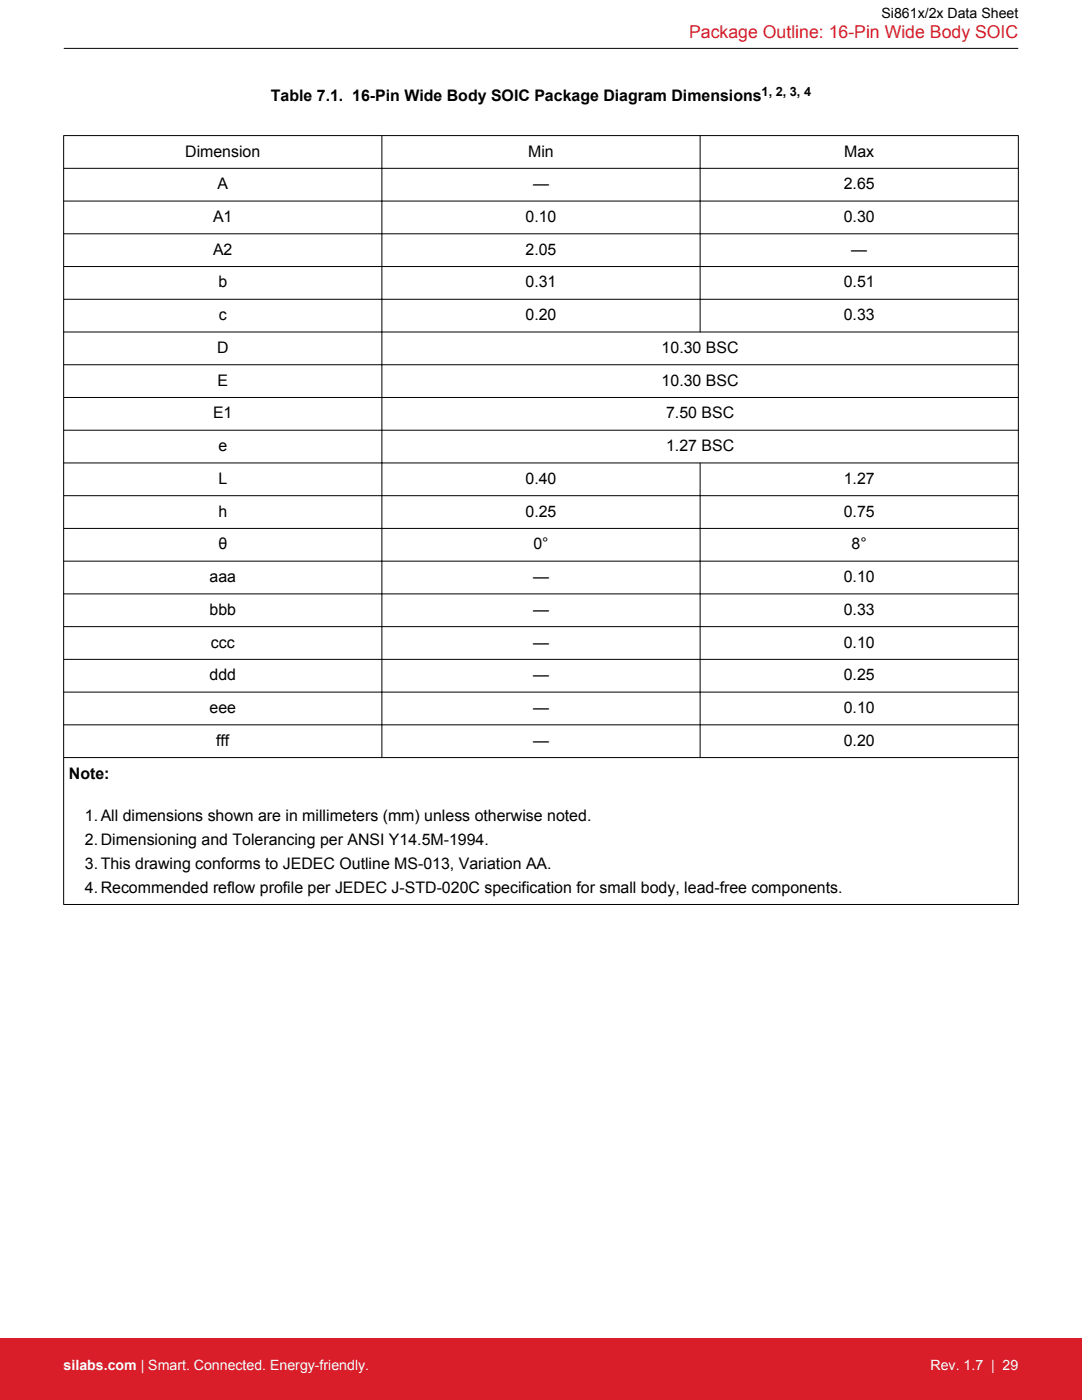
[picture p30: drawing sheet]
<svg xmlns="http://www.w3.org/2000/svg" width="216mm" height="279mm" viewBox="0 0 216 279" stroke-linecap="round" stroke-linejoin="round" font-family="sans-serif">
<defs><g id="words">
<text font-size="3.5" fill="#d91e2a" x="137.5" y="7.5">Package Outline: 16-Pin Wide Body SOIC</text>
<g font-size="3.2">
<text x="54" y="20.2">Table 7.1. 16-Pin Wide Body SOIC Package Diagram Dimensions</text>
<text x="37" y="31.2">Dimension</text>
<text x="105.4" y="31.2">Min</text>
<text x="168.5" y="31.2">Max</text>
<text x="43.4" y="37.8">A</text>
<text x="106.4" y="37.8">—</text>
<text x="168.4" y="37.8">2.65</text>
<text x="42.5" y="44.3">A1</text>
<text x="104.9" y="44.3">0.10</text>
<text x="168.4" y="44.3">0.30</text>
<text x="42.5" y="50.8">A2</text>
<text x="104.9" y="50.8">2.05</text>
<text x="169.9" y="50.8">—</text>
<text x="43.6" y="57.4">b</text>
<text x="104.9" y="57.4">0.31</text>
<text x="168.4" y="57.4">0.51</text>
<text x="43.7" y="63.9">c</text>
<text x="104.9" y="63.9">0.20</text>
<text x="168.4" y="63.9">0.33</text>
<text x="43.3" y="70.4">D</text>
<text x="132" y="70.4">10.30 BSC</text>
<text x="43.4" y="77">E</text>
<text x="132" y="77">10.30 BSC</text>
<text x="42.5" y="83.5">E1</text>
<text x="132.9" y="83.5">7.50 BSC</text>
<text x="43.6" y="90">e</text>
<text x="132.9" y="90">1.27 BSC</text>
<text x="43.6" y="96.6">L</text>
<text x="104.9" y="96.6">0.40</text>
<text x="168.4" y="96.6">1.27</text>
<text x="43.6" y="103.1">h</text>
<text x="104.9" y="103.1">0.25</text>
<text x="168.4" y="103.1">0.75</text>
<text x="43.6" y="109.6">θ</text>
<text x="106.4" y="109.6">0°</text>
<text x="169.9" y="109.6">8°</text>
<text x="41.8" y="116.2">aaa</text>
<text x="106.4" y="116.2">—</text>
<text x="168.4" y="116.2">0.10</text>
<text x="41.8" y="122.7">bbb</text>
<text x="106.4" y="122.7">—</text>
<text x="168.4" y="122.7">0.33</text>
<text x="42.1" y="129.2">ccc</text>
<text x="106.4" y="129.2">—</text>
<text x="168.4" y="129.2">0.10</text>
<text x="41.8" y="135.8">ddd</text>
<text x="106.4" y="135.8">—</text>
<text x="168.4" y="135.8">0.25</text>
<text x="41.8" y="142.3">eee</text>
<text x="106.4" y="142.3">—</text>
<text x="168.4" y="142.3">0.10</text>
<text x="43.1" y="148.8">fff</text>
<text x="106.4" y="148.8">—</text>
<text x="168.4" y="148.8">0.20</text>
<text x="13.7" y="155.4">Note:</text>
<text x="16.9" y="163.9">1.All dimensions shown are in millimeters (mm) unless otherwise noted.</text>
<text x="16.9" y="168.7">2.Dimensioning and Tolerancing per ANSI Y14.5M-1994.</text>
<text x="16.9" y="173.4">3.This drawing conforms to JEDEC Outline MS-013, Variation AA.</text>
<text x="16.9" y="178.2">4.Recommended reflow profile per JEDEC J-STD-020C specification for small body, lead-free components.</text>
</g>
<text font-size="2.8" x="175.9" y="3.5">Si861x/2x Data Sheet</text>
<g font-size="2.8" fill="#fff">
<text x="12.7" y="273.4">silabs.com | Smart. Connected. Energy-friendly.</text>
<text x="185.7" y="273.4">Rev. 1.7 | 29</text>
</g>
<text font-size="2.5" x="152" y="19.2">1, 2, 3, 4</text>
</g></defs>
<g fill="none" stroke="#000" stroke-width=".2">
<path d="M12.7 9.7h190.5M12.7 33.6h190.5M12.7 27.1h190.5M12.7 27v153.6M76.2 27v124.2M139.7 27v39.3M203.2 27v153.6M12.7 40.1h190.5M12.7 46.7h190.5M12.7 53.2h190.5M12.7 59.7h190.5M12.7 66.3h190.5"/>
<path d="M12.7 72.8h190.5M12.7 79.3h190.5M12.7 85.9h190.5M12.7 92.4h190.5M12.7 98.9h190.5M139.7 92.3v58.9M12.7 105.5h190.5M12.7 112h190.5M12.7 118.5h190.5M12.7 125.1h190.5M12.7 131.6h190.5M12.7 138.1h190.5"/>
<path d="M12.7 144.7h190.5M12.7 151.2h190.5M12.7 180.5h190.5"/>
</g>
<path d="M0 267h215.9v12.4h-215.9z" fill="#d91e2a"/>
<use href="#words"/>
</svg>
